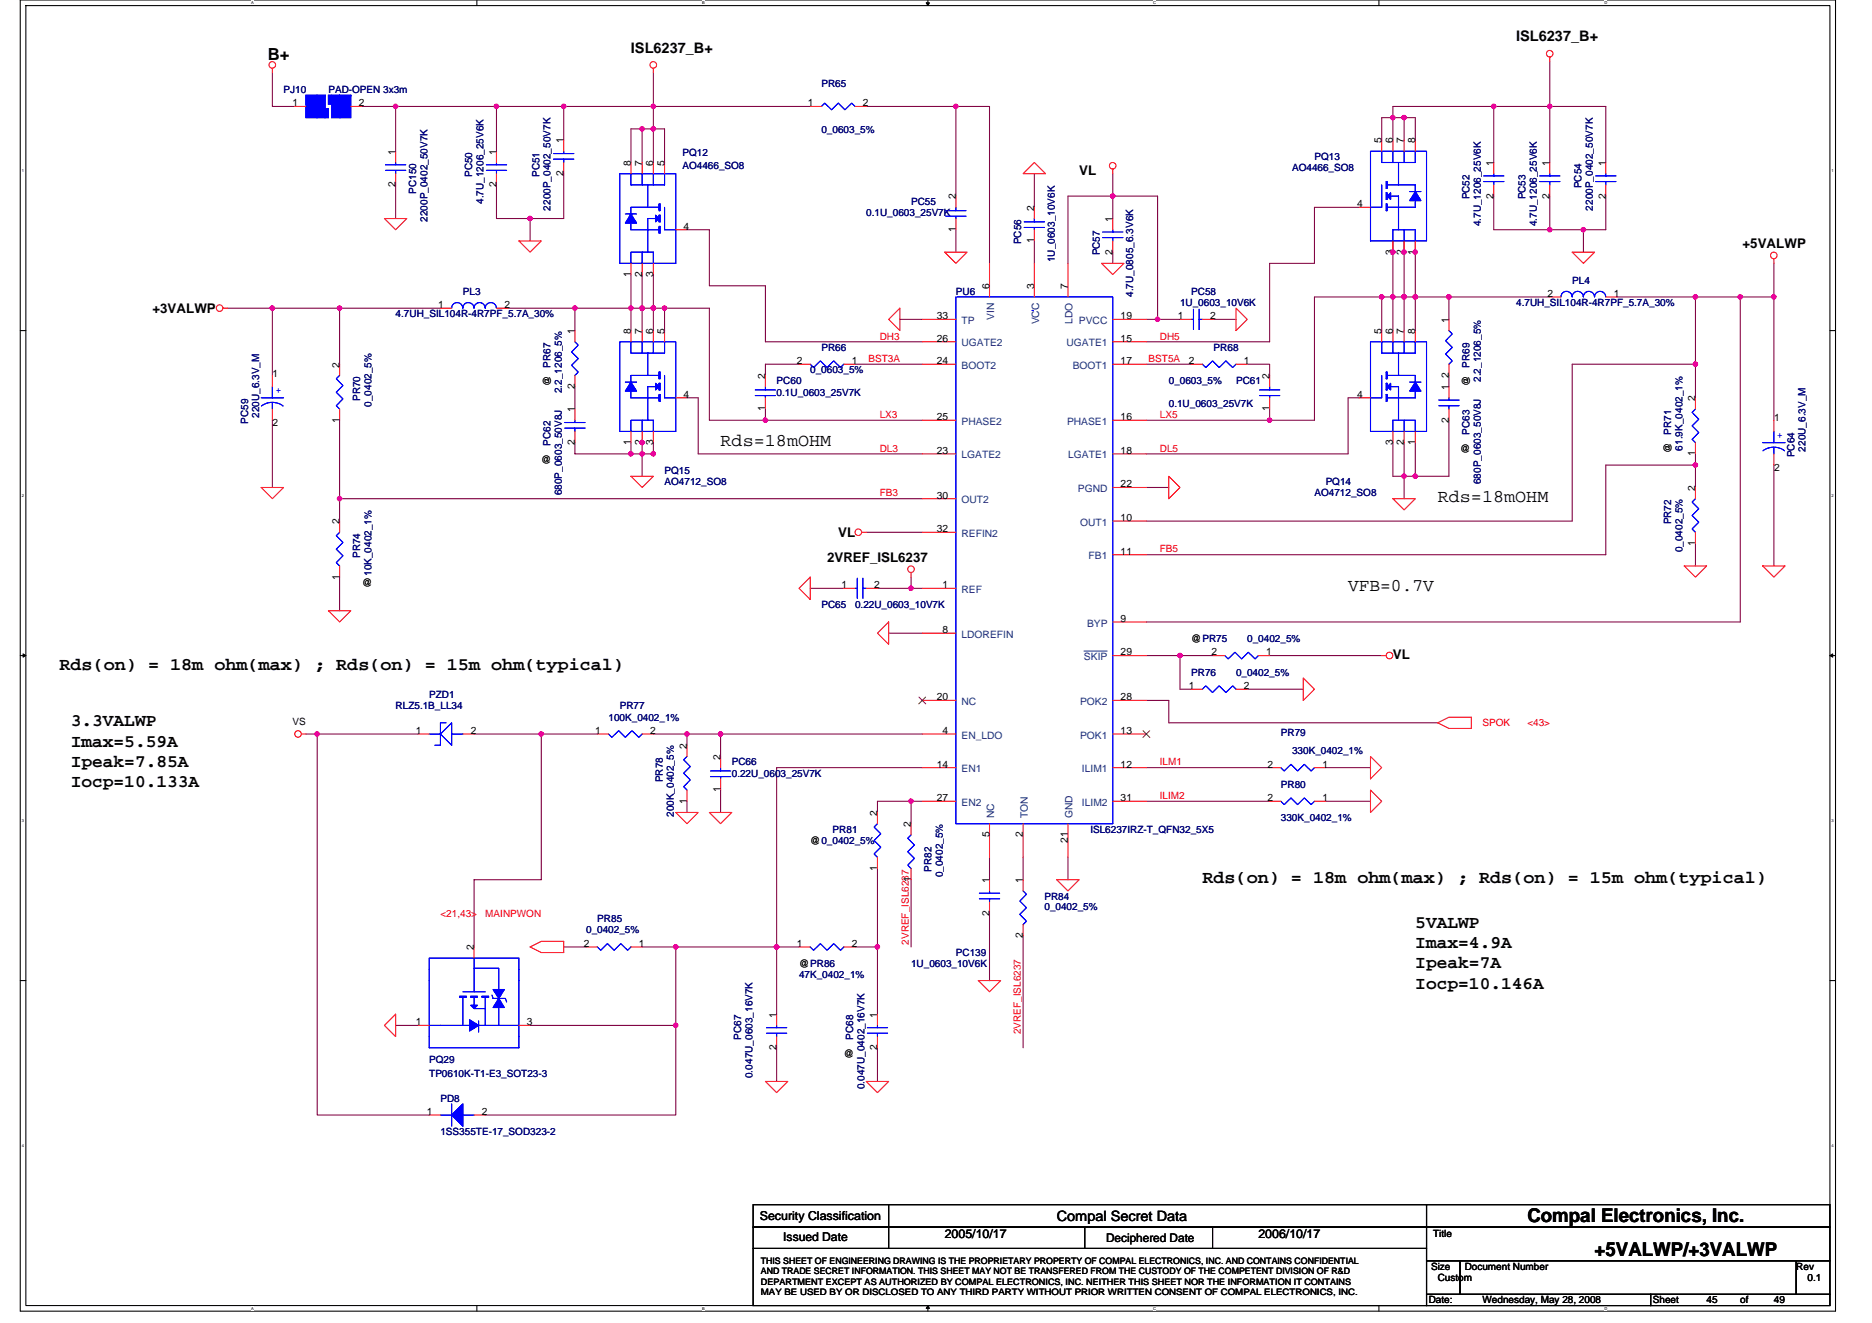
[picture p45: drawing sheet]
<svg xmlns="http://www.w3.org/2000/svg" width="297mm" height="210mm" viewBox="0 0 297 210" stroke-linecap="round" stroke-linejoin="round" font-family="sans-serif">
<defs><g id="words">
<g font-size="3">
<text x="242.4" y="193.9">Compal Electronics, Inc.</text>
<text x="253" y="199.3">+5VALWP/+3VALWP</text>
</g>
<g font-size="2.8">
<text x="114.3" y="70.7">Rds=18mOHM</text>
<text x="228.1" y="79.6">Rds=18mOHM</text>
<text x="213.9" y="93.8">VFB=0.7V</text>
<text x="9.4" y="106.4">Rds(on) = 18m ohm(max) ; Rds(on) = 15m ohm(typical)</text>
<text x="11.2" y="115.3">3.3VALWP</text>
<text x="11.2" y="118.4">Imax=5.59A</text>
<text x="11.2" y="121.6">Ipeak=7.85A</text>
<text x="11.2" y="124.8">Iocp=10.133A</text>
<text x="190.8" y="140.1">Rds(on) = 18m ohm(max) ; Rds(on) = 15m ohm(typical)</text>
<text x="224.6" y="147.3">5VALWP</text>
<text x="224.6" y="150.5">Imax=4.9A</text>
<text x="224.6" y="153.6">Ipeak=7A</text>
<text x="224.6" y="156.8">Iocp=10.146A</text>
</g>
<text font-size="2.6" x="42.5" y="9.6">B+</text>
<g font-size="2.3">
<text x="100.1" y="8.4">ISL6237_B+</text>
<text x="240.6" y="6.6">ISL6237_B+</text>
<text x="167.7" y="193.7">Compal Secret Data</text>
</g>
<g font-size="2.1">
<text x="171.2" y="27.7">VL</text>
<text x="276.5" y="39.3">+5VALWP</text>
<text x="24.2" y="49.6">+3VALWP</text>
<text x="131.2" y="89.1">2VREF_ISL6237</text>
<text x="133" y="85.2">VL</text>
<text x="221" y="104.6">VL</text>
</g>
<g font-size="1.9">
<text x="120.6" y="193.6">Security Classification</text>
<text x="124.3" y="196.9">Issued Date</text>
<text x="149.9" y="196.4">2005/10/17</text>
<text x="175.5" y="197.1">Deciphered Date</text>
<text x="199.7" y="196.4">2006/10/17</text>
</g>
<g font-size="1.6" fill="#000080">
<text x="45" y="14.8">PJ10</text>
<text x="52.1" y="14.8">PAD-OPEN 3x3m</text>
<text x="130.3" y="13.9">PR65</text>
<text x="130.3" y="21.1">0_0603_5%</text>
<text x="74.9" y="28.1" transform="rotate(-90 74.9 28.1)">PC50</text>
<text x="85.6" y="28.1" transform="rotate(-90 85.6 28.1)">PC51</text>
<text x="108.3" y="24.7">PQ12</text>
<text x="108.3" y="26.8">AO4466_SO8</text>
<text x="205" y="27.2">AO4466_SO8</text>
<text x="208.6" y="25.4">PQ13</text>
<text x="250.9" y="29.9" transform="rotate(-90 250.9 29.9)">PC54</text>
<text x="66" y="30.8" transform="rotate(-90 66 30.8)">PC150</text>
<text x="67.8" y="35.2" transform="rotate(-90 67.8 35.2)">2200P_0402_50V7K</text>
<text x="76.7" y="32.4" transform="rotate(-90 76.7 32.4)">4.7U_1206_25V6K</text>
<text x="87.4" y="33.4" transform="rotate(-90 87.4 33.4)">2200P_0402_50V7K</text>
<text x="137.5" y="34.3">0.1U_0603_25V7K</text>
<text x="144.6" y="32.5">PC55</text>
<text x="233.2" y="31.6" transform="rotate(-90 233.2 31.6)">PC52</text>
<text x="234.9" y="35.9" transform="rotate(-90 234.9 35.9)">4.7U_1206_25V6K</text>
<text x="242.1" y="31.6" transform="rotate(-90 242.1 31.6)">PC53</text>
<text x="243.8" y="35.9" transform="rotate(-90 243.8 35.9)">4.7U_1206_25V6K</text>
<text x="252.7" y="33.4" transform="rotate(-90 252.7 33.4)">2200P_0402_50V7K</text>
<text x="162" y="38.8" transform="rotate(-90 162 38.8)">PC56</text>
<text x="167.4" y="41.6" transform="rotate(-90 167.4 41.6)">1U_0603_10V6K</text>
<text x="174.5" y="40.5" transform="rotate(-90 174.5 40.5)">PC57</text>
<text x="73.4" y="46.8">PL3</text>
<text x="151.7" y="46.8">PU6</text>
<text x="179.8" y="47.1" transform="rotate(-90 179.8 47.1)">4.7U_0805_6.3V6K</text>
<text x="189" y="46.8">PC58</text>
<text x="249.5" y="45">PL4</text>
<text x="62.8" y="50.3">4.7UH_SIL104R-4R7PF_5.7A_30%</text>
<text x="187.2" y="48.5">1U_0603_10V6K</text>
<text x="240.6" y="48.5">4.7UH_SIL104R-4R7PF_5.7A_30%</text>
<text x="87.4" y="58.3" transform="rotate(-90 87.4 58.3)">PR67</text>
<text x="128.6" y="59.2">0_0603_5%</text>
<text x="130.3" y="55.6">PR66</text>
<text x="192.6" y="55.6">PR68</text>
<text x="233.2" y="58.3" transform="rotate(-90 233.2 58.3)">PR69</text>
<text x="57.1" y="63.6" transform="rotate(-90 57.1 63.6)">PR70</text>
<text x="58.9" y="64.5" transform="rotate(-90 58.9 64.5)">0_0402_5%</text>
<text x="89.2" y="62.4" transform="rotate(-90 89.2 62.4)">2.2_1206_5%</text>
<text x="123.2" y="61">PC60</text>
<text x="123.2" y="62.8">0.1U_0603_25V7K</text>
<text x="185.5" y="64.5">0.1U_0603_25V7K</text>
<text x="185.5" y="61">0_0603_5%</text>
<text x="196.1" y="61">PC61</text>
<text x="234.9" y="60.6" transform="rotate(-90 234.9 60.6)">2.2_1206_5%</text>
<text x="39.4" y="67.2" transform="rotate(-90 39.4 67.2)">PC59</text>
<text x="41.1" y="66.3" transform="rotate(-90 41.1 66.3)">220U_6.3V_M</text>
<text x="87.4" y="70.8" transform="rotate(-90 87.4 70.8)">PC62</text>
<text x="233.2" y="69" transform="rotate(-90 233.2 69)">PC63</text>
<text x="265.2" y="69" transform="rotate(-90 265.2 69)">PR71</text>
<text x="267" y="71.5" transform="rotate(-90 267 71.5)">61.9K_0402_1%</text>
<text x="286.5" y="71.6" transform="rotate(-90 286.5 71.6)">220U_6.3V_M</text>
<text x="105.4" y="75.2">PQ15</text>
<text x="105.4" y="77">AO4712_SO8</text>
<text x="210.4" y="77">PQ14</text>
<text x="234.9" y="76.8" transform="rotate(-90 234.9 76.8)">680P_0603_50V8J</text>
<text x="284.7" y="72.5" transform="rotate(-90 284.7 72.5)">PC64</text>
<text x="89.2" y="78.6" transform="rotate(-90 89.2 78.6)">680P_0603_50V8J</text>
<text x="208.6" y="78.8">AO4712_SO8</text>
<text x="265.2" y="83.2" transform="rotate(-90 265.2 83.2)">PR72</text>
<text x="57.1" y="88.5" transform="rotate(-90 57.1 88.5)">PR74</text>
<text x="267" y="87.7" transform="rotate(-90 267 87.7)">0_0402_5%</text>
<text x="58.9" y="91.4" transform="rotate(-90 58.9 91.4)">10K_0402_1%</text>
<text x="130.3" y="96.5">PC65</text>
<text x="135.7" y="96.5">0.22U_0603_10V7K</text>
<text x="197.9" y="101.9">0_0402_5%</text>
<text x="189" y="107.2">PR76</text>
<text x="196.1" y="107.2">0_0402_5%</text>
<text x="62.8" y="112.5">RLZ5.1B_LL34</text>
<text x="68.1" y="110.8">PZD1</text>
<text x="98.3" y="112.5">PR77</text>
<text x="96.6" y="114.3">100K_0402_1%</text>
<text x="203.2" y="116.8">PR79</text>
<text x="205" y="119.7">330K_0402_1%</text>
<text x="105.2" y="124.1" transform="rotate(-90 105.2 124.1)">PR78</text>
<text x="116.1" y="121.4">PC66</text>
<text x="116.1" y="123.2">0.22U_0603_25V7K</text>
<text x="203.2" y="125">PR80</text>
<text x="106.9" y="129.6" transform="rotate(-90 106.9 129.6)">200K_0402_5%</text>
<text x="203.2" y="130.3">330K_0402_1%</text>
<text x="132.1" y="132.1">PR81</text>
<text x="173" y="132.1">ISL6237IRZ-T_QFN32_5X5</text>
<text x="147.8" y="138.3" transform="rotate(-90 147.8 138.3)">PR82</text>
<text x="149.6" y="139.2" transform="rotate(-90 149.6 139.2)">0_0402_5%</text>
<text x="165.7" y="142.8">PR84</text>
<text x="93" y="148.1">0_0402_5%</text>
<text x="94.8" y="146.3">PR85</text>
<text x="165.7" y="144.4">0_0402_5%</text>
<text x="126.8" y="155.2">47K_0402_1%</text>
<text x="144.6" y="153.4">1U_0603_10V6K</text>
<text x="151.7" y="151.7">PC139</text>
<text x="117.6" y="165" transform="rotate(-90 117.6 165)">PC67</text>
<text x="135.4" y="165" transform="rotate(-90 135.4 165)">PC68</text>
<text x="68.1" y="168.7">PQ29</text>
<text x="68.1" y="170.9">TP0610K-T1-E3_SOT23-3</text>
<text x="119.4" y="171" transform="rotate(-90 119.4 171)">0.047U_0603_16V7K</text>
<text x="137.2" y="172.8" transform="rotate(-90 137.2 172.8)">0.047U_0402_16V7K</text>
<text x="69.9" y="174.8">PD8</text>
<text x="69.9" y="180.1">1SS355TE-17_SOD323-2</text>
</g>
<g font-size="1.6">
<text x="46.4" y="16.9">1</text>
<text x="56.9" y="16.9">2</text>
<text x="128.2" y="16.9">1</text>
<text x="136.9" y="16.9">2</text>
<text x="89.4" y="22.8" transform="rotate(-90 89.4 22.8)">1</text>
<text x="219.2" y="22.8" transform="rotate(-90 219.2 22.8)">5</text>
<text x="221" y="22.8" transform="rotate(-90 221 22.8)">6</text>
<text x="222.8" y="22.8" transform="rotate(-90 222.8 22.8)">7</text>
<text x="224.6" y="22.8" transform="rotate(-90 224.6 22.8)">8</text>
<text x="62.8" y="29.7" transform="rotate(-90 62.8 29.7)">2</text>
<text x="62.8" y="24.5" transform="rotate(-90 62.8 24.5)">1</text>
<text x="78.8" y="29.7" transform="rotate(-90 78.8 29.7)">2</text>
<text x="78.8" y="24.5" transform="rotate(-90 78.8 24.5)">1</text>
<text x="89.4" y="27.9" transform="rotate(-90 89.4 27.9)">2</text>
<text x="100.1" y="26.3" transform="rotate(-90 100.1 26.3)">8</text>
<text x="101.9" y="26.3" transform="rotate(-90 101.9 26.3)">7</text>
<text x="103.6" y="26.3" transform="rotate(-90 103.6 26.3)">6</text>
<text x="105.4" y="26.3" transform="rotate(-90 105.4 26.3)">5</text>
<text x="237" y="26.3" transform="rotate(-90 237 26.3)">1</text>
<text x="245.9" y="26.3" transform="rotate(-90 245.9 26.3)">1</text>
<text x="254.8" y="26.3" transform="rotate(-90 254.8 26.3)">1</text>
<text x="151.7" y="31.6" transform="rotate(-90 151.7 31.6)">2</text>
<text x="164.1" y="33.4" transform="rotate(-90 164.1 33.4)">2</text>
<text x="176.5" y="35.2" transform="rotate(-90 176.5 35.2)">1</text>
<text x="215.3" y="32.9">4</text>
<text x="237" y="31.5" transform="rotate(-90 237 31.5)">2</text>
<text x="245.9" y="31.5" transform="rotate(-90 245.9 31.5)">2</text>
<text x="254.8" y="31.5" transform="rotate(-90 254.8 31.5)">2</text>
<text x="108.5" y="36.4">4</text>
<text x="151.7" y="36.8" transform="rotate(-90 151.7 36.8)">1</text>
<text x="164.1" y="38.6" transform="rotate(-90 164.1 38.6)">1</text>
<text x="176.5" y="40.4" transform="rotate(-90 176.5 40.4)">2</text>
<text x="221" y="40.4" transform="rotate(-90 221 40.4)">3</text>
<text x="222.8" y="40.4" transform="rotate(-90 222.8 40.4)">2</text>
<text x="224.6" y="40.4" transform="rotate(-90 224.6 40.4)">1</text>
<text x="100.1" y="43.9" transform="rotate(-90 100.1 43.9)">1</text>
<text x="101.9" y="43.9" transform="rotate(-90 101.9 43.9)">2</text>
<text x="103.6" y="43.9" transform="rotate(-90 103.6 43.9)">3</text>
<text x="157" y="45.9" transform="rotate(-90 157 45.9)">6</text>
<text x="164.1" y="45.9" transform="rotate(-90 164.1 45.9)">3</text>
<text x="169.4" y="45.9" transform="rotate(-90 169.4 45.9)">7</text>
<text x="245.6" y="47.1">2</text>
<text x="256" y="47.1">1</text>
<text x="69.5" y="48.9">1</text>
<text x="80" y="48.9">2</text>
<text x="91.2" y="53" transform="rotate(-90 91.2 53)">1</text>
<text x="100.1" y="53" transform="rotate(-90 100.1 53)">8</text>
<text x="101.9" y="53" transform="rotate(-90 101.9 53)">7</text>
<text x="103.6" y="53" transform="rotate(-90 103.6 53)">6</text>
<text x="105.4" y="53" transform="rotate(-90 105.4 53)">5</text>
<text x="148.7" y="50.7">33</text>
<text x="177.8" y="50.7">19</text>
<text x="186.9" y="50.7">1</text>
<text x="192" y="50.7">2</text>
<text x="219.2" y="53" transform="rotate(-90 219.2 53)">5</text>
<text x="221" y="53" transform="rotate(-90 221 53)">6</text>
<text x="222.8" y="53" transform="rotate(-90 222.8 53)">7</text>
<text x="224.6" y="53" transform="rotate(-90 224.6 53)">8</text>
<text x="229.9" y="51.2" transform="rotate(-90 229.9 51.2)">1</text>
<text x="43.2" y="59.8">1</text>
<text x="53.9" y="58.3" transform="rotate(-90 53.9 58.3)">2</text>
<text x="126.4" y="57.8">2</text>
<text x="135.1" y="57.8">1</text>
<text x="148.7" y="54.2">26</text>
<text x="148.7" y="57.8">24</text>
<text x="177.8" y="54.2">15</text>
<text x="177.8" y="57.8">17</text>
<text x="188.7" y="57.8">2</text>
<text x="197.4" y="57.8">1</text>
<text x="229.9" y="59.9" transform="rotate(-90 229.9 59.9)">2</text>
<text x="87.4" y="61.2" transform="rotate(-90 87.4 61.2)">@</text>
<text x="91.2" y="65.4" transform="rotate(-90 91.2 65.4)">1</text>
<text x="91.2" y="61.7" transform="rotate(-90 91.2 61.7)">2</text>
<text x="108.5" y="63.1">4</text>
<text x="121.4" y="65.3" transform="rotate(-90 121.4 65.3)">1</text>
<text x="121.4" y="60.1" transform="rotate(-90 121.4 60.1)">2</text>
<text x="201.4" y="65.3" transform="rotate(-90 201.4 65.3)">1</text>
<text x="201.4" y="60.1" transform="rotate(-90 201.4 60.1)">2</text>
<text x="215.3" y="63.1">4</text>
<text x="229.9" y="61.9" transform="rotate(-90 229.9 61.9)">1</text>
<text x="233.2" y="61.2" transform="rotate(-90 233.2 61.2)">@</text>
<text x="269" y="63.6" transform="rotate(-90 269 63.6)">2</text>
<text x="43.2" y="67.6">2</text>
<text x="53.9" y="67.1" transform="rotate(-90 53.9 67.1)">1</text>
<text x="91.2" y="70.6" transform="rotate(-90 91.2 70.6)">2</text>
<text x="100.1" y="70.6" transform="rotate(-90 100.1 70.6)">1</text>
<text x="101.9" y="70.6" transform="rotate(-90 101.9 70.6)">2</text>
<text x="103.6" y="70.6" transform="rotate(-90 103.6 70.6)">3</text>
<text x="148.7" y="66.7">25</text>
<text x="148.7" y="72">23</text>
<text x="177.8" y="66.7">16</text>
<text x="177.8" y="72">18</text>
<text x="221" y="70.6" transform="rotate(-90 221 70.6)">3</text>
<text x="222.8" y="70.6" transform="rotate(-90 222.8 70.6)">2</text>
<text x="224.6" y="70.6" transform="rotate(-90 224.6 70.6)">1</text>
<text x="229.9" y="67.1" transform="rotate(-90 229.9 67.1)">2</text>
<text x="231.7" y="71.6">@</text>
<text x="265.2" y="71.8" transform="rotate(-90 265.2 71.8)">@</text>
<text x="281.5" y="66.9">1</text>
<text x="85.9" y="73.4">@</text>
<text x="177.8" y="77.3">22</text>
<text x="269" y="77.9" transform="rotate(-90 269 77.9)">2</text>
<text x="269" y="72.4" transform="rotate(-90 269 72.4)">1</text>
<text x="281.5" y="74.7">2</text>
<text x="53.9" y="83.2" transform="rotate(-90 53.9 83.2)">2</text>
<text x="148.7" y="79.1">30</text>
<text x="177.8" y="82.7">10</text>
<text x="148.7" y="84.4">32</text>
<text x="177.8" y="88">11</text>
<text x="269" y="86.6" transform="rotate(-90 269 86.6)">1</text>
<text x="53.9" y="91.9" transform="rotate(-90 53.9 91.9)">1</text>
<text x="57.4" y="93">@</text>
<text x="133.5" y="93.3">1</text>
<text x="138.7" y="93.3">2</text>
<text x="149.5" y="93.3">1</text>
<text x="149.5" y="100.4">8</text>
<text x="177.8" y="98.7">9</text>
<text x="189" y="101.9">@PR75</text>
<text x="177.8" y="104">29</text>
<text x="192.2" y="104">2</text>
<text x="200.9" y="104">1</text>
<text x="148.7" y="111.1">20</text>
<text x="177.8" y="111.1">28</text>
<text x="188.7" y="109.3">1</text>
<text x="197.4" y="109.3">2</text>
<text x="46.4" y="115">VS</text>
<text x="66" y="116.4">1</text>
<text x="74.7" y="116.4">2</text>
<text x="94.4" y="116.4">1</text>
<text x="103.1" y="116.4">2</text>
<text x="109" y="118.8" transform="rotate(-90 109 118.8)">2</text>
<text x="149.5" y="116.4">4</text>
<text x="177.8" y="116.4">13</text>
<text x="114.3" y="125.7" transform="rotate(-90 114.3 125.7)">1</text>
<text x="114.3" y="120.5" transform="rotate(-90 114.3 120.5)">2</text>
<text x="148.7" y="121.8">14</text>
<text x="177.8" y="121.8">12</text>
<text x="201.1" y="121.8">2</text>
<text x="209.8" y="121.8">1</text>
<text x="109" y="127.5" transform="rotate(-90 109 127.5)">1</text>
<text x="139.2" y="129.4" transform="rotate(-90 139.2 129.4)">2</text>
<text x="144.5" y="131.2" transform="rotate(-90 144.5 131.2)">2</text>
<text x="148.7" y="127.1">27</text>
<text x="177.8" y="127.1">31</text>
<text x="201.1" y="127.1">2</text>
<text x="209.8" y="127.1">1</text>
<text x="128.6" y="133.9">@0_0402_5%</text>
<text x="157" y="132.8" transform="rotate(-90 157 132.8)">5</text>
<text x="162.3" y="132.8" transform="rotate(-90 162.3 132.8)">2</text>
<text x="169.4" y="133.8" transform="rotate(-90 169.4 133.8)">21</text>
<text x="139.2" y="138.2" transform="rotate(-90 139.2 138.2)">1</text>
<text x="144.5" y="140" transform="rotate(-90 144.5 140)">1</text>
<text x="157" y="140.1" transform="rotate(-90 157 140.1)">1</text>
<text x="162.3" y="140.1" transform="rotate(-90 162.3 140.1)">1</text>
<text x="157" y="145.3" transform="rotate(-90 157 145.3)">2</text>
<text x="162.3" y="148.8" transform="rotate(-90 162.3 148.8)">2</text>
<text x="75.2" y="150.8" transform="rotate(-90 75.2 150.8)">2</text>
<text x="92.6" y="150.2">2</text>
<text x="101.4" y="150.2">1</text>
<text x="126.4" y="150.2">1</text>
<text x="126.8" y="153.4">@PR86</text>
<text x="135.1" y="150.2">2</text>
<text x="123.2" y="161.4" transform="rotate(-90 123.2 161.4)">1</text>
<text x="139.2" y="161.4" transform="rotate(-90 139.2 161.4)">1</text>
<text x="66" y="162.7">1</text>
<text x="83.6" y="162.7">3</text>
<text x="123.2" y="166.6" transform="rotate(-90 123.2 166.6)">2</text>
<text x="133.9" y="167.7">@</text>
<text x="139.2" y="166.6" transform="rotate(-90 139.2 166.6)">2</text>
<text x="67.8" y="176.9">1</text>
<text x="76.5" y="176.9">2</text>
<text x="227.4" y="196.3">Title</text>
<text x="227.1" y="201.4">Size</text>
<text x="228.1" y="203.2">Custom</text>
<text x="232.4" y="201.4">Document Number</text>
<text x="285" y="201.4">Rev</text>
<text x="286.8" y="203.2">0.1</text>
<text x="226.7" y="206.8">Date:</text>
<text x="235.2" y="206.8">Wednesday, May 28, 2008</text>
<text x="262.3" y="206.8">Sheet</text>
<text x="270.8" y="206.8">45</text>
<text x="276.1" y="206.8">of</text>
<text x="281.5" y="206.8">49</text>
</g>
<g font-size="1.6" fill="#f00">
<text x="139.6" y="53.9">DH3</text>
<text x="184" y="53.9">DH5</text>
<text x="137.8" y="57.4">BST3A</text>
<text x="182.3" y="57.4">BST5A</text>
<text x="139.6" y="66.3">LX3</text>
<text x="139.6" y="71.6">DL3</text>
<text x="184" y="66.3">LX5</text>
<text x="184" y="71.6">DL5</text>
<text x="139.6" y="78.8">FB3</text>
<text x="184" y="87.7">FB5</text>
<text x="235.2" y="115.2">SPOK</text>
<text x="242.4" y="115.2">&lt;43&gt;</text>
<text x="184" y="121.4">ILM1</text>
<text x="184" y="126.8">ILIM2</text>
<text x="69.9" y="145.4">&lt;21,43&gt;</text>
<text x="77" y="145.4">MAINPWON</text>
<text x="144.2" y="149.9" transform="rotate(-90 144.2 149.9)">2VREF_ISL6237</text>
<text x="162" y="164.1" transform="rotate(-90 162 164.1)">2VREF_ISL6237</text>
</g>
<g font-size="1.6" fill="#004080">
<text x="152.6" y="51.4">TP</text>
<text x="157.8" y="50.7" transform="rotate(-90 157.8 50.7)">VIN</text>
<text x="164.9" y="51.5" transform="rotate(-90 164.9 51.5)">VCC</text>
<text x="170.2" y="51.4" transform="rotate(-90 170.2 51.4)">LDO</text>
<text x="171.2" y="51.4">PVCC</text>
<text x="152.6" y="54.9">UGATE2</text>
<text x="152.6" y="58.5">BOOT2</text>
<text x="169.2" y="54.9">UGATE1</text>
<text x="170.2" y="58.5">BOOT1</text>
<text x="152.6" y="67.4">PHASE2</text>
<text x="169.3" y="67.4">PHASE1</text>
<text x="152.6" y="72.7">LGATE2</text>
<text x="169.5" y="72.7">LGATE1</text>
<text x="152.6" y="79.8">OUT2</text>
<text x="171" y="78.1">PGND</text>
<text x="171.4" y="83.4">OUT1</text>
<text x="152.6" y="85.2">REFIN2</text>
<text x="172.7" y="88.7">FB1</text>
<text x="152.6" y="94.1">REF</text>
<text x="152.6" y="101.2">LDOREFIN</text>
<text x="172.5" y="99.4">BYP</text>
<text x="172" y="104.7">SKIP</text>
<text x="152.6" y="111.8">NC</text>
<text x="171.4" y="111.8">POK2</text>
<text x="152.6" y="117.2">EN_LDO</text>
<text x="171.4" y="117.2">POK1</text>
<text x="152.6" y="122.5">EN1</text>
<text x="171.7" y="122.5">ILIM1</text>
<text x="152.6" y="127.8">EN2</text>
<text x="157.8" y="129.8" transform="rotate(-90 157.8 129.8)">NC</text>
<text x="163.1" y="129.8" transform="rotate(-90 163.1 129.8)">TON</text>
<text x="170.2" y="129.8" transform="rotate(-90 170.2 129.8)">GND</text>
<text x="171.7" y="127.8">ILIM2</text>
</g>
<g font-size="1.6" fill="#00f">
<text x="43.7" y="62.4">+</text>
<text x="282" y="69.5">+</text>
</g>
<g font-size="1.4">
<text x="120.7" y="200.6">THIS SHEET OF ENGINEERING DRAWING IS THE PROPRIETARY PROPERTY OF COMPAL ELECTRONICS, INC. AND CONTAINS CONFIDENTIAL</text>
<text x="120.7" y="202.2">AND TRADE SECRET INFORMATION. THIS SHEET MAY NOT BE TRANSFERED FROM THE CUSTODY OF THE COMPETENT DIVISION OF R&amp;D</text>
<text x="120.7" y="203.8">DEPARTMENT EXCEPT AS AUTHORIZED BY COMPAL ELECTRONICS, INC. NEITHER THIS SHEET NOR THE INFORMATION IT CONTAINS</text>
<text x="120.7" y="205.5">MAY BE USED BY OR DISCLOSED TO ANY THIRD PARTY WITHOUT PRIOR WRITTEN CONSENT OF COMPAL ELECTRONICS, INC.</text>
</g>
<g font-size=".6">
<text x="39.9" y=".7">A</text>
<text x="111.4" y=".7">B</text>
<text x="183" y=".7">C</text>
<text x="254.6" y=".7">D</text>
<text x="3.4" y="27.2">1</text>
<text x="290.6" y="27.2">1</text>
<text x="3.4" y="78.8">2</text>
<text x="290.6" y="78.8">2</text>
<text x="3.4" y="130.4">3</text>
<text x="290.6" y="130.4">3</text>
<text x="3.4" y="181.9">4</text>
<text x="290.6" y="181.9">4</text>
<text x="39.9" y="207.8">A</text>
<text x="111.4" y="207.8">B</text>
<text x="183" y="207.8">C</text>
<text x="254.6" y="207.8">D</text>
</g>
</g></defs>
<path d="M3.2 0h288.1v208h-288.1zM4.1 .9h286.3v206.2h-286.3z" fill="none" stroke="#000" stroke-width=".17"/>
<g fill="#fff">
<path d="M39.9 .1h.4v.7h-.4z"/>
<path d="M39.9 207.2h.4v.7h-.4z"/>
</g>
<path d="M75.7 0v.9M75.7 207.1v.9" fill="none" stroke="#000" stroke-width=".17"/>
<g fill="#fff">
<path d="M111.4 .1h.4v.7h-.4z"/>
<path d="M111.4 207.2h.4v.7h-.4z"/>
</g>
<path d="M147.2 0v.9M147.2 207.1v.9" fill="none" stroke="#000" stroke-width=".17"/>
<path d="M147 .4h.5l-.3 .5zM147.2 207.1l.3 .5h-.5z" fill="#000" stroke="#000" stroke-width=".16"/>
<g fill="#fff">
<path d="M183 .1h.4v.7h-.4z"/>
<path d="M183 207.2h.4v.7h-.4z"/>
</g>
<path d="M218.8 0v.9M218.8 207.1v.9" fill="none" stroke="#000" stroke-width=".17"/>
<g fill="#fff">
<path d="M254.6 .1h.4v.7h-.4z"/>
<path d="M254.6 207.2h.4v.7h-.4z"/>
<path d="M3.4 26.7h.4v.7h-.4z"/>
<path d="M290.6 26.7h.3v.7h-.3z"/>
<path d="M3.4 78.2h.4v.7h-.4z"/>
<path d="M290.6 78.2h.3v.7h-.3z"/>
</g>
<path d="M3.2 52.5h.9M290.4 52.5h.9" fill="none" stroke="#000" stroke-width=".17"/>
<g fill="#fff">
<path d="M3.4 129.8h.4v.7h-.4z"/>
<path d="M290.6 129.8h.3v.7h-.3z"/>
</g>
<path d="M3.2 104h.9M290.4 104h.9" fill="none" stroke="#000" stroke-width=".17"/>
<path d="M3.7 103.7l.4 .3-.4 .3zM290.4 104l.4-.3v.6z" fill="#000" stroke="#000" stroke-width=".16"/>
<g fill="#fff">
<path d="M3.4 181.4h.4v.7h-.4z"/>
<path d="M290.6 181.4h.3v.7h-.3z"/>
</g>
<g fill="none" stroke="#000" stroke-width=".17">
<path d="M3.2 155.6h.9M290.4 155.6h.9M119.5 191.1h106.9v3.6h-106.9zM119.5 194.7h106.9v3.4h-106.9zM119.5 198.1h106.9v9h-106.9zM141 191.1v7M172.1 194.7v3.4M192.4 194.7v3.4M226.4 191.1h64v3.6h-64zM226.4 194.7h64v5.3h-64zM226.4 200h5.3v5.4h-5.3zM226.4 205.4h35.5v1.7h-35.5z"/>
<path d="M231.7 200h53.3v5.4h-53.3zM261.9 205.4h28.5v1.7h-28.5zM285 200h5.4v5.4h-5.4z"/>
</g>
<g fill="none" stroke="#800040" stroke-width=".17">
<path d="M43.2 11.6v5.3h3.6M57.4 16.9h5.4v7.1M62.8 16.9h65.8M78.8 16.9v7.1M89.4 16.9v5.3M103.7 11.6v14.2M137.5 16.9h19.5v24.9M151.7 16.9v14.2M222.8 18.7v3.5M237 16.9v8.9M245.9 9.8v16M62.8 29.3v5.4"/>
<path d="M84.1 34.7v3.5M89.4 27.6v7.1h-10.6v-5.4M100.1 25.8v-5.4h5.3v5.4M101.9 20.4v5.4M109 36.4h3.6v8.9h8.9v8.9h24.8M151.7 36.4v3.6M164.1 27.6v5.3M164.1 38.2v3.6M176.6 27.6v7.1M215.7 32.9h-7.1v8.9h-7.1v12.4h-19.6M219.2 22.2v-3.5h5.4v3.5M221 22.2v-5.3h33.8v8.9"/>
<path d="M221 38.2v14.3M222.8 38.2v14.3M224.6 38.2v14.3M237 31.1v5.3h17.8v-5.3M245.9 31.1v5.3M251.2 36.4v3.6M36.1 48.9h33.8M43.2 48.9v10.7M53.9 48.9v8.9M80.6 48.9h32v17.8h33.7M91.2 48.9v3.6M100.1 43.6v8.9"/>
<path d="M101.9 43.6v8.9M103.7 43.6v8.9M105.4 48.9v3.6M126.8 57.8h-5.3v1.8M135.7 57.8h10.6M142.8 50.7h3.5M169.5 41.8v-10.7h14.2v19.6M176.6 40v1.8M181.9 57.8h7.1M181.9 50.7h5.3M192.6 50.7h3.5M197.9 57.8h3.6v1.8"/>
<path d="M219.2 47.1v5.4M229.9 47.1v3.6M229.9 59.6v1.7M245.9 47.1h-37.3v19.6h-26.7M256.6 47.1h24.9M269 47.1v16M269 57.8h-19.5v24.9h-67.6M276.1 47.1v51.6h-94.2M281.5 41.8v24.9M43.2 66.7v10.6M53.9 66.7v16M53.9 79.1h92.4"/>
<path d="M91.2 70.2v1.8h8.9v-1.8M91.2 61.3v3.6M101.9 70.2v5.4M103.7 70.2v1.8h-3.6M109 63.1h1.8v8.9h35.5M121.5 64.9v1.8M181.9 77.3h3.6M201.5 64.9v1.8M215.7 63.1h-1.8v8.9h-32M222.8 70.2v8.9M224.6 70.2v5.4M229.9 66.7v8.9h-8.9v-5.4"/>
<path d="M269 72v5.3M269 73.8h-14.2v14.2h-72.9M281.5 73.8v16M53.9 91.6v5.3M128.6 93.3h5.3M137.5 84.5h8.8M139.2 93.3h7.1M144.6 91.6v1.7M269 86.2v3.6M48.6 116.5h17.7M50.3 116.5v60.4h17.8M75.2 116.5h19.6"/>
<path d="M85.9 116.5v23.1h-10.7v10.6M103.7 116.5h42.6M109 116.5v1.7M114.3 116.5v3.5M141 100.5h5.3M181.9 111.1h3.6v3.6h42.6M181.9 104h10.7M187.2 104v5.3h1.8M197.9 109.3h8.9M201.5 104h17.7M109 127.1v1.8M114.3 125.3v3.6"/>
<path d="M139.2 137.8v23.1M144.6 127.1v3.6M144.6 139.6v10.6M146.3 127.1h-7.1v1.8M146.3 121.8h-23.1v39.1M157 136v3.6M162.3 136v3.6M169.5 136v3.6M181.9 121.8h19.6M181.9 127.1h19.6M210.4 121.8h7.1M210.4 127.1h7.1"/>
<path d="M89.4 150.2h3.6M101.9 150.2h24.9M107.2 150.2v12.5M135.7 150.2h3.5M157 144.9v10.7M162.3 148.5v17.7M62.8 162.7h3.5M84.1 162.7h23.1M107.2 162.7v14.2h-30.2M123.2 166.2v5.4M139.2 166.2v5.4"/>
</g>
<g fill="#f0f" stroke="#f0f" stroke-width=".17">
<circle cx="139.2" cy="150.2" r=".35"/>
<circle cx="43.2" cy="48.9" r=".35"/>
<circle cx="53.9" cy="48.9" r=".35"/>
<circle cx="222.8" cy="18.7" r=".35"/>
<circle cx="187.2" cy="104" r=".35"/>
<circle cx="224.6" cy="47.1" r=".35"/>
<circle cx="229.9" cy="47.1" r=".35"/>
<circle cx="176.6" cy="31.1" r=".35"/>
<circle cx="269" cy="73.8" r=".35"/>
<circle cx="103.7" cy="20.4" r=".35"/>
<circle cx="123.2" cy="150.2" r=".35"/>
<circle cx="84.1" cy="34.7" r=".35"/>
<circle cx="114.3" cy="116.4" r=".35"/>
<circle cx="276.1" cy="47.1" r=".35"/>
<circle cx="222.8" cy="47.1" r=".35"/>
<circle cx="219.2" cy="47.1" r=".35"/>
<circle cx="91.2" cy="48.9" r=".35"/>
<circle cx="144.6" cy="93.3" r=".35"/>
<circle cx="183.7" cy="50.7" r=".35"/>
<circle cx="103.7" cy="16.9" r=".35"/>
<circle cx="89.4" cy="16.9" r=".35"/>
<circle cx="269" cy="57.8" r=".35"/>
<circle cx="78.8" cy="16.9" r=".35"/>
<circle cx="269" cy="47.1" r=".35"/>
<circle cx="221" cy="18.7" r=".35"/>
<circle cx="103.7" cy="48.9" r=".35"/>
<circle cx="101.9" cy="48.9" r=".35"/>
<circle cx="109" cy="116.4" r=".35"/>
<circle cx="224.6" cy="40" r=".35"/>
<circle cx="100.1" cy="48.9" r=".35"/>
<circle cx="237" cy="16.9" r=".35"/>
<circle cx="107.2" cy="150.2" r=".35"/>
<circle cx="245.9" cy="36.4" r=".35"/>
<circle cx="245.9" cy="16.9" r=".35"/>
<circle cx="281.5" cy="47.1" r=".35"/>
<circle cx="201.4" cy="66.7" r=".35"/>
<circle cx="144.6" cy="127.1" r=".35"/>
<circle cx="222.8" cy="75.6" r=".35"/>
<circle cx="221" cy="40" r=".35"/>
<circle cx="251.2" cy="36.4" r=".35"/>
<circle cx="121.4" cy="66.7" r=".35"/>
<circle cx="105.4" cy="48.9" r=".35"/>
<circle cx="62.8" cy="16.9" r=".35"/>
<circle cx="101.9" cy="20.4" r=".35"/>
<circle cx="224.6" cy="75.6" r=".35"/>
<circle cx="221" cy="47.1" r=".35"/>
<circle cx="53.9" cy="79.1" r=".35"/>
<circle cx="222.8" cy="40" r=".35"/>
<circle cx="151.7" cy="16.9" r=".35"/>
<circle cx="100.1" cy="72" r=".35"/>
<circle cx="101.9" cy="70.2" r=".35"/>
<circle cx="103.7" cy="72" r=".35"/>
<circle cx="101.9" cy="72" r=".35"/>
<circle cx="107.2" cy="162.7" r=".35"/>
<circle cx="85.9" cy="116.4" r=".35"/>
<circle cx="50.3" cy="116.4" r=".35"/>
</g>
<g fill="none" stroke="#f00" stroke-width=".17">
<path d="M43.2 10.8v.8M103.7 10.8v.8M245.9 9.1v.7M61 34.7h3.6l-1.8 1.7zM62.8 24v1.8M62.8 27.6v1.7M78.8 24v1.8M78.8 27.6v1.7M82.3 38.2h3.6l-1.8 1.8zM164.1 25.8l1.8 1.8h-3.6zM176.6 26.8v.8M176.6 34.7v1.7"/>
<path d="M176.6 38.2v1.8M237 25.8v1.8M237 29.3v1.8M245.9 25.8v1.8M245.9 29.3v1.8M35.4 48.9h.7M100.1 52.5v1.7M101.9 52.5v1.7M103.7 52.5v1.7M105.4 52.5v1.7M141 50.7l1.8-1.8v3.6zM149.9 40h3.6l-1.8 1.8z"/>
<path d="M174.8 41.8h3.5l-1.7 1.8zM196.1 48.9l1.8 1.8-1.8 1.8zM249.5 40h3.5l-1.8 1.8zM281.5 41.1v.7M41.4 77.3h3.6l-1.8 1.8zM100.1 75.6h3.6l-1.8 1.7zM100.1 68.5v1.7M101.9 68.5v1.7M103.7 68.5v1.7M107.2 63.1h1.8M185.5 75.6l1.7 1.7-1.7 1.8zM221 79.1h3.6l-1.8 1.8z"/>
<path d="M52.1 96.9h3.6l-1.8 1.8zM128.6 91.6v3.5l-1.8-1.8zM136.7 84.5h.8M141 98.7v3.5l-1.8-1.7zM144.6 90.8v.8M267.2 89.8h3.6l-1.8 1.8zM279.7 89.8h3.5l-1.7 1.8zM47.8 116.5h.8M192.6 104h1.7M199.7 104h1.8M206.8 107.6l1.8 1.7-1.8 1.8zM219.2 104h.8"/>
<path d="M228.1 114.7l1.8-.9h3.6v1.8h-3.6zM107.2 128.9h3.6l-1.8 1.8zM112.6 128.9h3.5l-1.8 1.8zM139.2 128.9v1.8M139.2 136v1.8M144.6 130.7v1.8M144.6 137.8v1.8M157 139.6v1.8M167.7 139.6h3.5l-1.7 1.8zM217.5 125.3l1.7 1.8-1.7 1.8zM217.5 120l1.7 1.8-1.7 1.8zM84.1 150.2l1.8-.8h3.5v1.7h-3.5z"/>
<path d="M155.2 155.6h3.6l-1.8 1.8zM157 143.1v1.8M62.8 160.9v3.6l-1.8-1.8zM121.5 171.6h3.5l-1.8 1.8zM123.2 160.9v1.8M123.2 164.5v1.7M137.5 171.6h3.5l-1.8 1.8z"/>
<circle cx="43.2" cy="10.3" r=".52"/>
<circle cx="103.7" cy="10.3" r=".52"/>
<circle cx="245.9" cy="8.5" r=".52"/>
<circle cx="176.6" cy="26.3" r=".52"/>
<circle cx="34.8" cy="48.9" r=".52"/>
<circle cx="281.5" cy="40.5" r=".52"/>
<circle cx="136.2" cy="84.4" r=".52"/>
<circle cx="144.6" cy="90.3" r=".52"/>
<circle cx="47.3" cy="116.4" r=".52"/>
<circle cx="220.5" cy="104" r=".52"/>
</g>
<g fill="none" stroke="#00f" stroke-width=".17">
<path d="M61.2 27h3.2M61.2 26.1h3.2M62.8 25.8v.3M62.8 27v.6M77.2 27h3.2M77.2 26.1h3.2M78.8 25.8v.3M78.8 27v.6M175 37.7h3.2M175 36.8h3.2M176.6 36.4v.4M176.6 37.7v.5"/>
<path d="M235.4 28.8h3.2M235.4 27.9h3.2M237 27.6v.3M237 28.8v.5M244.3 28.8h3.2M244.3 27.9h3.2M245.9 27.6v.3M245.9 28.8v.5M98.3 54.2h8.9v14.3h-8.9zM100.1 54.2v1.8h5.3v-1.8M101.9 54.2v1.8M102.8 56v3.6"/>
<path d="M103.7 54.2v1.8M104.6 59h.1v1.1h-.1zM104.6 59.6h-4.5v1M105.4 59.6v3.5h1.8M99.2 60.6h1.8M100.1 62.1v1h4.5M101.9 66.7h-1.8v1.8M101.9 66.7v1.8M101.9 66.7h1.8v1.8M104 61.3h-1.2v5.4M104.6 62.6h.1v1h-.1zM104.6 60.8h.1v1.1h-.1z"/>
<path d="M194.3 104l.6 .5 1.1-1 1 1 1.1-1 1.1 1 .5-.5M139.2 130.7l-.5 .5 1.1 1.1-1.1 1 1.1 1.1-1.1 1.1 .5 .5M144.6 132.5l-.6 .5 1.1 1.1-1.1 1 1.1 1.1-1.1 1.1 .6 .5M155.4 142.6h3.2M155.4 141.7h3.2M157 141.4v.3M157 142.6v.5M121.6 163.9h3.2M121.6 163h3.2M123.2 162.7v.3M123.2 163.9v.6"/>
</g>
<g fill="#00f" stroke="#00f" stroke-width=".17">
<path d="M100.1 60.6l.9 1.5h-1.8z" fill-rule="evenodd"/>
<path d="M104 60.8l.6 .5-.6 .6z" fill-rule="evenodd"/>
<path d="M100.1 60.6l.9 1.5h-1.8z" fill-rule="evenodd"/>
<path d="M104 60.8l.6 .5-.6 .6z" fill-rule="evenodd"/>
<path d="M48.6 15.1v3.6h1.7v-3.6z" fill-rule="evenodd"/>
<path d="M53.9 15.1v3.6h1.8v-3.6z" fill-rule="evenodd"/>
<path d="M50.3 15.1v3.6h1.3v-3.6z" fill-rule="evenodd"/>
<path d="M51.6 17.3v1.4h.5v-1.4z" fill-rule="evenodd"/>
</g>
<path d="M52.1 15.1h.5v1.4h-.5z" fill="#00f"/>
<g fill="none" stroke="#00f" stroke-width=".17">
<path d="M52.1 15.1h.5v1.4h-.5zM130.3 16.9l.6-.5 1 1 1.1-1 1.1 1 1-1 .6 .5M87.8 25.3h3.3M87.8 24.4h3.3M89.4 24v.4M89.4 25.3v.5M98.3 27.6h8.9v14.2h-8.9zM99.2 34h1.8M100.1 27.6v1.7h5.3v-1.7M100.1 35.4v1h4.5M101.9 27.6v1.7M102.8 29.3v3.6"/>
<path d="M103.7 27.6v1.7M104 34.7h-1.2v5.3M104.6 35.9h.1v1.1h-.1zM104.6 34.1h.1v1.1h-.1zM104.6 32.4h.1v1h-.1zM104.6 32.9h-4.5v1.1M105.4 32.9v3.5h1.8M150.1 33.4h3.2M150.1 34.3h3.2M151.7 32.9v.5M151.7 34.3v.4M162.5 35.2h3.2"/>
<path d="M162.5 36.1h3.2M164.1 34.7v.5M164.1 36.1v.3M217.5 24h8.9v14.2h-8.9zM219.2 24v1.8h5.4v-1.8M219.2 29.3v3.6h-1.7M220 32.4h.1v1h-.1zM220 30.6h.1v1h-.1zM220 28.8h.1v1.1h-.1zM220.1 29.3h4.5v1.1M220.7 31.1h1.2v5.3M221 24v1.8"/>
<path d="M221.9 25.8v3.5M222.8 36.4h1.8v1.8M222.8 24v1.8M222.8 36.4v1.8M222.8 36.4h-1.8v1.8M223.7 30.4h1.8M224.6 31.8v1.1h-4.5M253.2 28.8h3.2M253.2 27.9h3.2M254.8 27.6v.3M254.8 28.8v.5M53.9 59.6l-.5 .5 1 1.1-1 1 1 1.1-1 1.1 .5 .5"/>
<path d="M71.7 48.9a.88 .88 0 0 1 .8-.9 .88 .88 0 0 1 .9 .9 .89 .89 0 0 1 .9-.9 .89 .89 0 0 1 .9 .9 .89 .89 0 0 1 .9-.9 .89 .89 0 0 1 .9 .9 .89 .89 0 0 1 .9-.9 .89 .89 0 0 1 .9 .9M91.2 54.2l.6 .6-1.1 1 1.1 1.1-1.1 1.1 1.1 1-.6 .6M101.9 40h-1.8v1.8M101.9 40v1.8M101.9 40h1.8v1.8M128.6 57.8l.5 .5 1.1-1 1 1 1.1-1 1.1 1 .5-.5M151.7 47.1v83.6h24.9v-83.6h-24.8M163.8 49.3h.2M189 50.7h.4M189.4 49.1v3.2M190.3 50.7h.5M190.3 49.1v3.2"/>
<path d="M190.8 57.8l.5 .5 1.1-1 1.1 1 1-1 1.1 1 .5-.5M217.5 54.2h8.9v14.3h-8.9zM219.2 59.6v3.5h-1.7M219.2 54.2v1.8h5.4v-1.8M220 59h.1v1.1h-.1zM220.1 59.6h4.5v1M221 54.2v1.8M221.9 56v3.6M222.8 54.2v1.8M229.9 52.5l.5 .5-1 1.1 1 1-1 1.1 1 1.1-.5 .5M247.7 47.1a.88 .88 0 0 1 .9-.9 .88 .88 0 0 1 .8 .9M249.5 47.1a.88 .88 0 0 1 .8-.9 .88 .88 0 0 1 .9 .9"/>
<path d="M251.2 47.1a.89 .89 0 0 1 .9-.9 .89 .89 0 0 1 .9 .9 .88 .88 0 0 1 .9-.9 .88 .88 0 0 1 .9 .9M41.4 63.1h3.6M41.5 64.4a2.86 2.86 0 0 1 3.4 0M43.2 61.3v1.8M43.2 63.8v1.1M89.6 67.9h3.2M89.6 67h3.2M91.2 66.7v.3M91.2 67.9v.6M119.8 61.9h3.3M119.8 62.8h3.3M121.5 61.3v.6"/>
<path d="M121.5 62.8v.3M199.9 61.9h3.2M199.9 62.8h3.2M201.5 61.3v.6M201.5 62.8v.3M220 62.6h.1v1h-.1zM220 60.8h.1v1.1h-.1zM220.7 61.3h1.2v5.4M222.8 66.7h1.8v1.8M222.8 66.7v1.8M222.8 66.7h-1.8v1.8M223.7 60.6h1.8"/>
<path d="M224.6 62.1v1h-4.5M228.3 64.4h3.2M228.3 63.5h3.2M229.9 63.1v.4M229.9 64.4v.5M269 64.9l-.5 .5 1.1 1.1-1.1 1.1 1.1 1-1.1 1.1 .5 .5M269 79.1l-.5 .6 1.1 1-1.1 1.1 1.1 1-1.1 1.1 .5 .6M279.7 70.2h3.5M279.7 71.5a2.86 2.86 0 0 1 3.5 0M281.5 68.5v1.7M281.5 71v1M53.9 84.5l-.5 .5 1 1.1-1 1 1 1.1-1 1.1 .5 .5"/>
<path d="M135.7 93.3h.3M136 91.7v3.3M136.9 93.3h.6M136.9 91.7v3.3M68.1 116.5h1.8M70.8 114.7h-.9v3.5h-.9M71.7 114.7v3.5l-1.8-1.7zM71.7 116.5h1.7M96.6 116.5l.5 .5 1.1-1.1 1 1.1 1.1-1.1 1.1 1.1 .5-.5M190.8 109.3l.5-.5 1.1 1.1 1.1-1.1 1 1.1 1.1-1.1 .5 .5M109 120l-.5 .5 1 1.1-1 1.1 1 1-1 1.1 .5 .5M112.7 122.3h3.2"/>
<path d="M112.7 123.2h3.2M114.3 121.8v.5M114.3 123.2v.4M203.2 121.8l.6 .5 1-1 1.1 1 1.1-1 1 1 .6-.5M203.2 127.1l.6 .6 1-1.1 1.1 1.1 1.1-1.1 1 1.1 .6-.6M68.1 152h14.2v14.2h-14.2zM72.9 158.1h1.1v.1h-1.1zM73.4 158.2v4.5h-5.3M73.4 157.4h3.6M74.7 158.1h1.1v.1h-1.1zM75.2 153.6h3.9v3.4M75.2 152v5.4"/>
<path d="M75.2 158.2v1.3M76.5 158.1h1v.1h-1zM77 158.2v4.5M78.1 157.9l.1 .5h2l.2 .6M79.1 159.9v2.8M94.8 150.2l.5 .6 1.1-1.1 1 1.1 1.1-1.1 1.1 1.1 .5-.6M128.6 150.2l.5 .6 1.1-1.1 1 1.1 1.1-1.1 1.1 1.1 .5-.6M162.3 141.4l.6 .5-1.1 1.1 1.1 1-1.1 1.1 1.1 1.1-.6 .5M69.9 176.9h1.8M71.7 175.1v3.6M73.4 176.9h1.8M73.4 162.7h1.1"/>
<path d="M75.2 160h1.8M75.9 162v1.7M75.9 162.7h6.4M137.6 163.9h3.2M137.6 163h3.2M139.2 162.7v.3M139.2 163.9v.6"/>
</g>
<g fill="#00f" stroke="#00f" stroke-width=".17">
<path d="M52.6 15.1v3.6h1.3v-3.6z" fill-rule="evenodd"/>
<path d="M48.6 15.1v3.6h1.7v-3.6z" fill-rule="evenodd"/>
<path d="M53.9 15.1v3.6h1.8v-3.6z" fill-rule="evenodd"/>
<path d="M50.3 15.1v3.6h1.3v-3.6z" fill-rule="evenodd"/>
<path d="M51.6 17.3v1.4h.5v-1.4z" fill-rule="evenodd"/>
<path d="M52.1 15.1v1.4h.5v-1.4z" fill-rule="evenodd"/>
<path d="M52.6 15.1v3.6h1.3v-3.6z" fill-rule="evenodd"/>
<path d="M73.4 175.1v3.6l-1.7-1.8z" fill-rule="evenodd"/>
<path d="M73.4 175.1v3.6l-1.7-1.8z" fill-rule="evenodd"/>
<path d="M224.6 30.4l.9 1.4h-1.8z" fill-rule="evenodd"/>
<path d="M220.1 31.1l.6-.5v1z" fill-rule="evenodd"/>
<path d="M224.6 30.4l.9 1.4h-1.8z" fill-rule="evenodd"/>
<path d="M220.1 31.1l.6-.5v1z" fill-rule="evenodd"/>
<path d="M224.6 60.6l.9 1.5h-1.8z" fill-rule="evenodd"/>
<path d="M220.1 61.3l.6-.5v1.1z" fill-rule="evenodd"/>
<path d="M224.6 60.6l.9 1.5h-1.8z" fill-rule="evenodd"/>
<path d="M220.1 61.3l.6-.5v1.1z" fill-rule="evenodd"/>
<path d="M74.5 161.8l1.4 .9-1.4 .9z" fill-rule="evenodd"/>
<path d="M74.7 159.5h1.1l-.6 .5z" fill-rule="evenodd"/>
<path d="M78.2 157h1.8l-.9 1.4z" fill-rule="evenodd"/>
<path d="M79.1 158.4l.9 1.5h-1.8z" fill-rule="evenodd"/>
<path d="M74.5 161.8l1.4 .9-1.4 .9z" fill-rule="evenodd"/>
<path d="M74.7 159.5h1.1l-.6 .5z" fill-rule="evenodd"/>
<path d="M78.2 157h1.8l-.9 1.4z" fill-rule="evenodd"/>
<path d="M79.1 158.4l.9 1.5h-1.8z" fill-rule="evenodd"/>
<path d="M100.1 34l.9 1.4h-1.8z" fill-rule="evenodd"/>
<path d="M104 34.1l.6 .6-.6 .5z" fill-rule="evenodd"/>
<path d="M100.1 34l.9 1.4h-1.8z" fill-rule="evenodd"/>
<path d="M104 34.1l.6 .6-.6 .5z" fill-rule="evenodd"/>
</g>
<g fill="none" stroke="#f00" stroke-width=".17">
<path d="M46.8 16.9h1.8M55.7 16.9h1.7M128.6 16.9h1.7M135.7 16.9h1.8M89.4 22.2v1.8M89.4 25.8v1.8M100.1 25.8v1.8M101.9 25.8v1.8M103.7 25.8v1.8M105.4 25.8v1.8M107.2 36.4h1.8M151.7 31.1v1.8"/>
<path d="M151.7 34.7v1.7M164.1 32.9v1.8M164.1 36.4v1.8M215.7 32.9h1.8M219.2 22.2v1.8M221 22.2v1.8M221 38.2v1.8M222.8 22.2v1.8M222.8 38.2v1.8M224.6 22.2v1.8M224.6 38.2v1.8M254.8 25.8v1.8"/>
<path d="M254.8 29.3v1.8M43.2 59.6v1.7M53.9 57.8v1.8M69.9 48.9h1.8M78.8 48.9h1.8M91.2 52.5v1.7M91.2 59.6v1.7M100.1 41.8v1.8M101.9 41.8v1.8M103.7 41.8v1.8M121.5 59.6v1.7M126.8 57.8h1.8"/>
<path d="M133.9 57.8h1.8M146.3 57.8h5.4M146.3 54.2h5.4M146.3 50.7h5.4M157 41.8v5.3M164.1 41.8v5.3M169.5 41.8v5.3M176.6 57.8h5.3M176.6 54.2h5.3M176.6 50.7h5.3M187.2 50.7h1.8M189 57.8h1.8"/>
<path d="M190.8 50.7h1.8M196.1 57.8h1.8M201.5 59.6v1.7M219.2 52.5v1.7M221 52.5v1.7M222.8 52.5v1.7M224.6 52.5v1.7M229.9 50.7v1.8M229.9 57.8v1.8M245.9 47.1h1.8M254.8 47.1h1.8M43.2 64.9v1.8"/>
<path d="M53.9 64.9v1.8M91.2 64.9v1.8M91.2 68.5v1.7M121.5 63.1v1.8M146.3 66.7h5.4M146.3 72h5.4M146.3 79.1h5.4M176.6 66.7h5.3M176.6 72h5.3M176.6 77.3h5.3M201.5 63.1v1.8M215.7 63.1h1.8"/>
<path d="M221 68.5v1.7M222.8 68.5v1.7M224.6 68.5v1.7M229.9 61.3v1.8M229.9 64.9v1.8M269 63.1v1.8M269 70.2v1.8M269 77.3v1.8M281.5 66.7v1.8M281.5 72v1.8M53.9 82.7v1.8M53.9 89.8v1.8"/>
<path d="M133.9 93.3h1.8M137.5 93.3h1.7M146.3 93.3h5.4M146.3 84.5h5.4M176.6 98.7h5.3M176.6 82.7h5.3M176.6 88h5.3M269 84.5v1.7M66.3 116.5h1.8M73.4 116.5h1.8M94.8 116.5h1.8M101.9 116.5h1.8"/>
<path d="M109 118.2v1.8M146.3 116.5h5.4M146.3 100.5h5.4M146.3 111.1h5.4M176.6 116.5h5.3M176.6 111.1h5.3M176.6 104h5.3M189 109.3h1.8M196.1 109.3h1.8M109 125.3v1.8M114.3 120v1.8M114.3 123.6v1.7"/>
<path d="M146.3 121.8h5.4M146.3 127.1h5.4M157 130.7v5.3M162.3 130.7v5.3M162.3 139.6v1.8M169.5 130.7v5.3M176.6 121.8h5.3M176.6 127.1h5.3M201.5 121.8h1.7M201.5 127.1h1.7M208.6 121.8h1.8M208.6 127.1h1.8"/>
<path d="M75.2 150.2v1.8M93 150.2h1.8M100.1 150.2h1.8M126.8 150.2h1.8M133.9 150.2h1.8M162.3 146.7v1.8M66.3 162.7h1.8M68.1 176.9h1.8M75.2 176.9h1.8M82.3 162.7h1.8M139.2 160.9v1.8M139.2 164.5v1.7"/>
</g>
<path d="M145.8 110.6l1.1 1.1M146.9 110.6l-1.1 1.1M181.4 115.9l1.1 1.1M182.4 115.9l-1 1.1" fill="none" stroke="#804000" stroke-width=".16"/>
<path d="M172 103.3h3.7" fill="none" stroke="#004080" stroke-width=".16"/>
<g fill="#f0f" stroke="#f0f" stroke-width=".17">
<circle cx="139.2" cy="150.2" r=".35"/>
<circle cx="43.2" cy="48.9" r=".35"/>
<circle cx="53.9" cy="48.9" r=".35"/>
<circle cx="222.8" cy="18.7" r=".35"/>
<circle cx="187.2" cy="104" r=".35"/>
<circle cx="224.6" cy="47.1" r=".35"/>
<circle cx="229.9" cy="47.1" r=".35"/>
<circle cx="176.6" cy="31.1" r=".35"/>
<circle cx="269" cy="73.8" r=".35"/>
<circle cx="103.7" cy="20.4" r=".35"/>
<circle cx="123.2" cy="150.2" r=".35"/>
<circle cx="84.1" cy="34.7" r=".35"/>
<circle cx="114.3" cy="116.4" r=".35"/>
<circle cx="276.1" cy="47.1" r=".35"/>
<circle cx="222.8" cy="47.1" r=".35"/>
<circle cx="219.2" cy="47.1" r=".35"/>
<circle cx="91.2" cy="48.9" r=".35"/>
<circle cx="144.6" cy="93.3" r=".35"/>
<circle cx="183.7" cy="50.7" r=".35"/>
<circle cx="103.7" cy="16.9" r=".35"/>
<circle cx="89.4" cy="16.9" r=".35"/>
<circle cx="269" cy="57.8" r=".35"/>
<circle cx="78.8" cy="16.9" r=".35"/>
<circle cx="269" cy="47.1" r=".35"/>
<circle cx="221" cy="18.7" r=".35"/>
<circle cx="103.7" cy="48.9" r=".35"/>
<circle cx="101.9" cy="48.9" r=".35"/>
<circle cx="109" cy="116.4" r=".35"/>
<circle cx="224.6" cy="40" r=".35"/>
<circle cx="100.1" cy="48.9" r=".35"/>
<circle cx="237" cy="16.9" r=".35"/>
<circle cx="107.2" cy="150.2" r=".35"/>
<circle cx="245.9" cy="36.4" r=".35"/>
<circle cx="245.9" cy="16.9" r=".35"/>
<circle cx="281.5" cy="47.1" r=".35"/>
<circle cx="201.4" cy="66.7" r=".35"/>
<circle cx="144.6" cy="127.1" r=".35"/>
<circle cx="222.8" cy="75.6" r=".35"/>
<circle cx="221" cy="40" r=".35"/>
<circle cx="251.2" cy="36.4" r=".35"/>
<circle cx="121.4" cy="66.7" r=".35"/>
<circle cx="105.4" cy="48.9" r=".35"/>
<circle cx="62.8" cy="16.9" r=".35"/>
<circle cx="101.9" cy="20.4" r=".35"/>
<circle cx="224.6" cy="75.6" r=".35"/>
<circle cx="221" cy="47.1" r=".35"/>
<circle cx="53.9" cy="79.1" r=".35"/>
<circle cx="222.8" cy="40" r=".35"/>
<circle cx="151.7" cy="16.9" r=".35"/>
<circle cx="100.1" cy="72" r=".35"/>
<circle cx="101.9" cy="70.2" r=".35"/>
<circle cx="103.7" cy="72" r=".35"/>
<circle cx="101.9" cy="72" r=".35"/>
<circle cx="107.2" cy="162.7" r=".35"/>
<circle cx="85.9" cy="116.4" r=".35"/>
<circle cx="50.3" cy="116.4" r=".35"/>
</g>
<use href="#words"/>
</svg>
